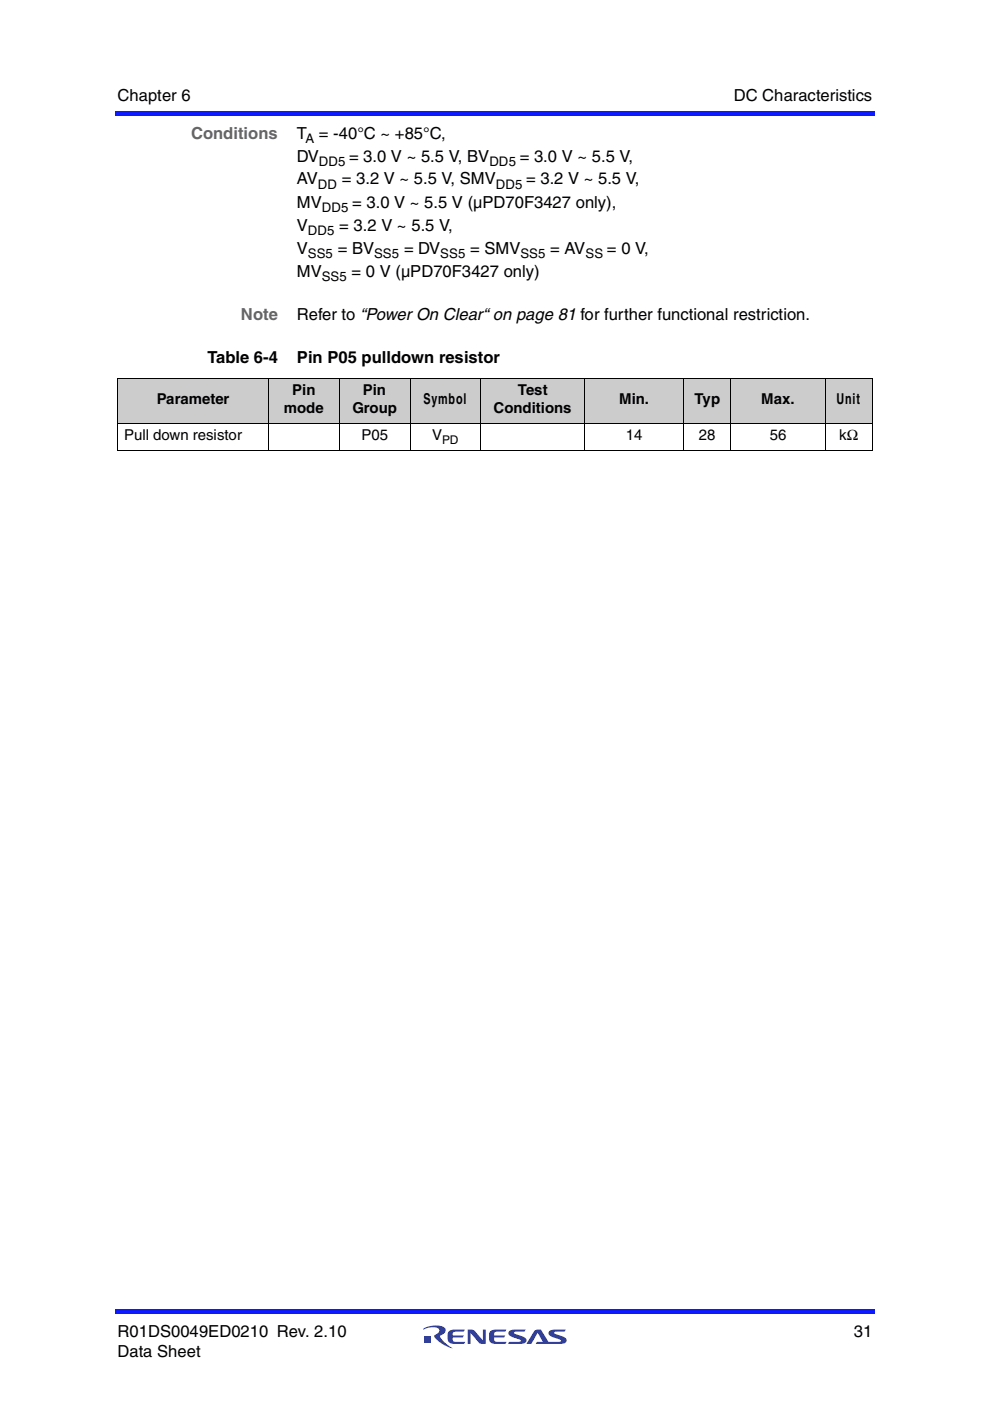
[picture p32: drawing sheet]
<svg xmlns="http://www.w3.org/2000/svg" width="210mm" height="297mm" viewBox="0 0 210 297" stroke-linecap="round" stroke-linejoin="round" font-family="sans-serif">
<defs><g id="words">
<g font-size="3.5">
<text x="24.9" y="21.4">Chapter 6</text>
<text x="155.6" y="21.4">DC Characteristics</text>
<text x="62.9" y="29.4">T</text>
<text x="67.6" y="29.4">= -40°C ~ +85°C,</text>
<text x="62.9" y="34.2">DV</text>
<text x="74" y="34.2">= 3.0 V ~ 5.5 V, BV</text>
<text x="110.2" y="34.2">= 3.0 V ~ 5.5 V,</text>
<text x="62.9" y="39.1">AV</text>
<text x="72.5" y="39.1">= 3.2 V ~ 5.5 V, SMV</text>
<text x="111.5" y="39.1">= 3.2 V ~ 5.5 V,</text>
<text x="62.9" y="44">MV</text>
<text x="74.7" y="44">= 3.0 V ~ 5.5 V (µPD70F3427 only),</text>
<text x="62.9" y="53.8">V</text>
<text x="62.9" y="48.9">V</text>
<text x="71.6" y="53.8">= BV</text>
<text x="71.9" y="48.9">= 3.2 V ~ 5.5 V,</text>
<text x="85.7" y="53.8">= DV</text>
<text x="99.7" y="53.8">= SMV</text>
<text x="116.6" y="53.8">= AV</text>
<text x="128.7" y="53.8">= 0 V,</text>
<text x="62.9" y="58.7">MV</text>
<text x="74.5" y="58.7">= 0 V (µPD70F3427 only)</text>
<text x="62.9" y="67.8">Refer to “Power On Clear“ on page 81 for further functional restriction.</text>
<text x="44" y="77">Table 6-4</text>
<text x="62.9" y="77">Pin P05 pulldown resistor</text>
<text x="24.9" y="283.4">R01DS0049ED0210 Rev. 2.10</text>
<text x="24.9" y="287.6">Data Sheet</text>
<text x="181" y="283.4">31</text>
</g>
<g font-size="3.5" fill="#656565">
<text x="40.5" y="29.4">Conditions</text>
<text x="51.1" y="67.8">Note</text>
</g>
<g font-size="3.2">
<text x="62" y="83.8">Pin</text>
<text x="77" y="83.8">Pin</text>
<text x="109.8" y="83.8">Test</text>
<text x="33.2" y="85.7">Parameter</text>
<text x="60.2" y="87.6">mode</text>
<text x="74.7" y="87.6">Group</text>
<text x="89.8" y="85.7">Symbol</text>
<text x="104.6" y="87.6">Conditions</text>
<text x="131.3" y="85.7">Min.</text>
<text x="147.2" y="85.7">Typ</text>
<text x="161.4" y="85.7">Max.</text>
<text x="177.3" y="85.7">Unit</text>
<text x="26.3" y="93.3">Pull down resistor</text>
<text x="76.6" y="93.3">P05</text>
<text x="91.6" y="93.3">V</text>
<text x="132.7" y="93.3">14</text>
<text x="148.2" y="93.3">28</text>
<text x="163.2" y="93.3">56</text>
<text x="177.9" y="93.3">kΩ</text>
</g>
<g font-size="2.8">
<text x="64.8" y="30.3">A</text>
<text x="67.6" y="35.1">DD5</text>
<text x="103.8" y="35.1">DD5</text>
<text x="67.4" y="40">DD</text>
<text x="105.2" y="40">DD5</text>
<text x="68.2" y="44.9">DD5</text>
<text x="65.3" y="49.8">DD5</text>
<text x="65.3" y="54.7">SS5</text>
<text x="68.2" y="59.5">SS5</text>
<text x="79.3" y="54.7">SS5</text>
<text x="93.3" y="54.7">SS5</text>
<text x="110.4" y="54.7">SS5</text>
<text x="124.2" y="54.7">SS</text>
</g>
<text font-size="2.5" x="93.7" y="94.1">PD</text>
</g></defs>
<g fill="#323f99">
<path d="M99.2 281.9h.9l.5 .2 1.8 2.1v-2.3h.6v3l-1.3-.1-1.9-2.2v2.3h-.6z"/>
<path d="M95.1 282.3l.7-.4h2.8l-.3 .4-2 .1a.61 .61 0 0 0-.3 .7h2.4l-.4 .5h-2l.1 .8 2.5 .1-.3 .4a3.7 3.7 0 0 1-3.2-.3 2.55 2.55 0 0 1 0-2.3z"/>
<path d="M103.9 282.3l.7-.4h2.8l-.3 .4-2 .1a.61 .61 0 0 0-.3 .7h2.3l-.3 .5h-2l.1 .8 2.5 .1-.3 .4a3.7 3.7 0 0 1-3.2-.3 2.55 2.55 0 0 1 0-2.3z"/>
<path d="M108 282.2l.6-.3h2.8l-.2 .4-2.2 .2v.2l.5 .2a2.88 2.88 0 0 1 2.1 1.1 .73 .73 0 0 1-.8 .9h-3.1l.3-.4 2.4-.1v-.3l-.5-.2a2.87 2.87 0 0 1-2.1-1z"/>
<path d="M113.3 282.2a1.57 1.57 0 0 1 1.4-.3l1.6 2.6 2.6-.1v-.3l-.5-.2a2.87 2.87 0 0 1-2.1-1 .73 .73 0 0 1 .9-1h2.8l-.3 .4-2.2 .2v.2l.5 .2a2.88 2.88 0 0 1 2.1 1.1 .73 .73 0 0 1-.8 .9h-5.7l.2-.4h1.3l-1.1-1.9-1.3 2.3h-1.1z"/>
<path d="M90 283.4h1.4v1.4h-1.4z"/>
<path d="M89.8 281.7a4.9 4.9 0 0 1 4.5-.2 1.04 1.04 0 0 1-.8 1.6l-.2 .2a6 6 0 0 0 2.7 2.5 6.2 6.2 0 0 1-4-2.6l.2-.2a1.16 1.16 0 0 0 .9-1 2.36 2.36 0 0 0-2.8-.3l-.5 .2z"/>
</g>
<g fill="#0d1aff">
<path d="M24.4 277.5h.5v1.1h-.5z"/>
<path d="M24.9 277.5h160.6v1.1h-160.6z"/>
<path d="M185 23.5h.5v1.1h-.5z"/>
<path d="M24.4 23.5h160.6v1.1h-160.6z"/>
</g>
<g fill="#ccc">
<path d="M24.9 80.2h32v9.5h-32z"/>
<path d="M56.9 80.2h15v9.5h-15z"/>
<path d="M71.9 80.2h15.1v9.5h-15.1z"/>
<path d="M87 80.2h14.9v9.5h-14.9z"/>
<path d="M101.9 80.2h22.1v9.5h-22.1z"/>
<path d="M124 80.2h20.9v9.5h-20.9z"/>
<path d="M144.9 80.2h10v9.5h-10z"/>
<path d="M154.9 80.2h20.1v9.5h-20.1z"/>
<path d="M175 80.2h10v9.5h-10z"/>
</g>
<g fill="none" stroke="#000" stroke-width=".21">
<path d="M24.8 80.2h160.2M24.8 89.7h160.2M24.8 95.4h160.2M24.9 80.3v15M56.9 80.1v15.4M71.9 80.1v15.4M87 80.1v15.4M101.9 80.1v15.4M124 80.1v15.4M144.9 80.1v15.4M154.9 80.1v15.4M175 80.1v15.4"/>
<path d="M185 80.3v15"/>
</g>
<use href="#words"/>
</svg>
